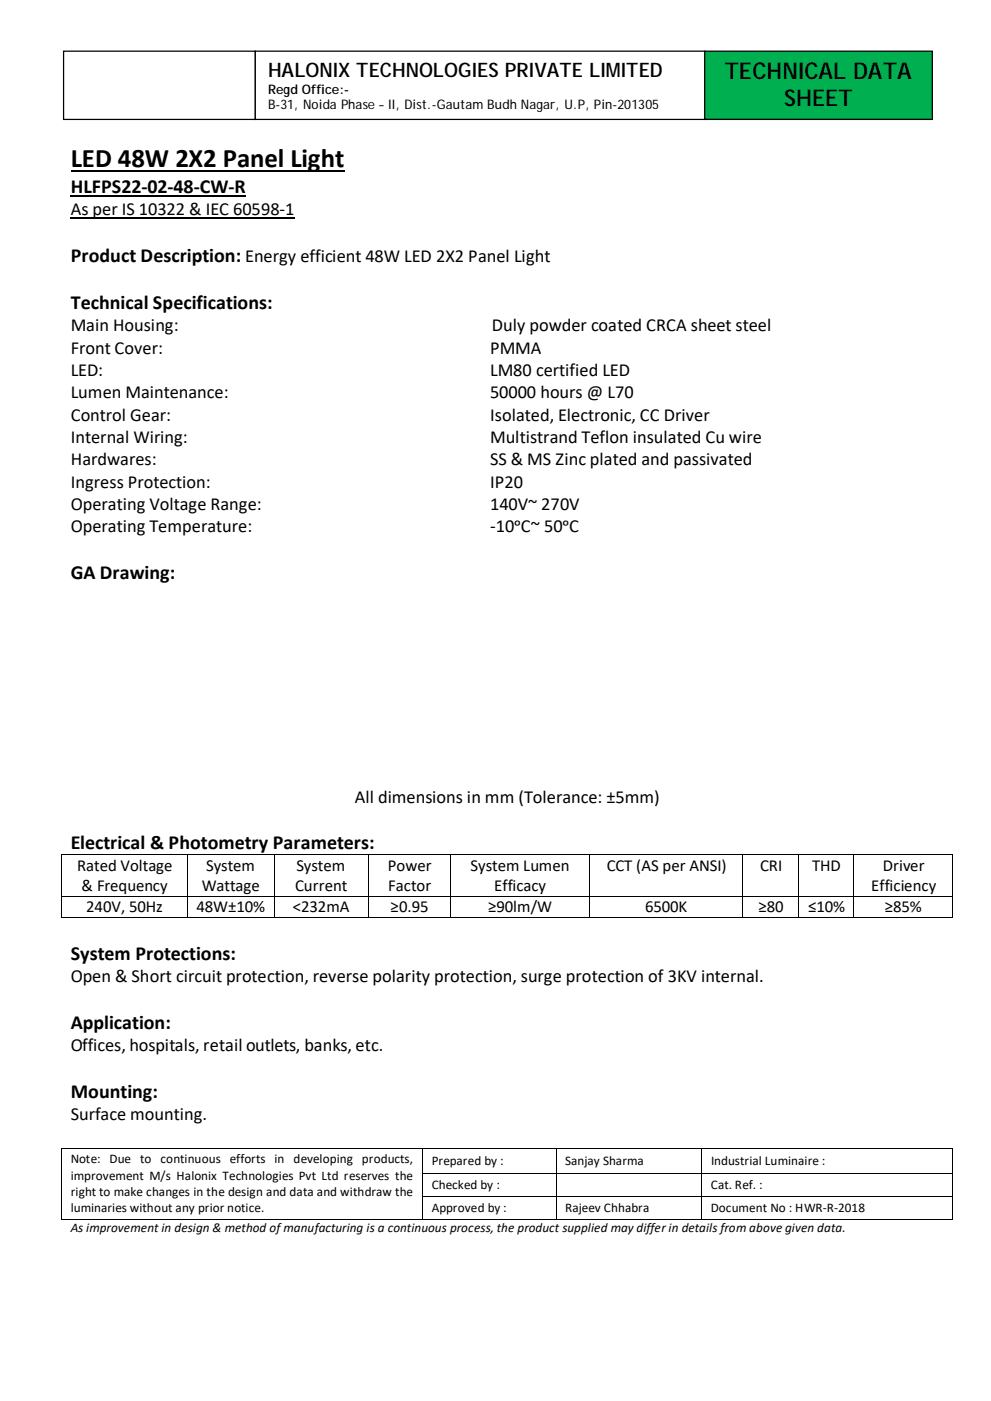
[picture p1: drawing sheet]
<svg xmlns="http://www.w3.org/2000/svg" width="210mm" height="297mm" viewBox="0 0 210 297" stroke-linecap="round" stroke-linejoin="round" font-family="sans-serif">
<defs><g id="words">
<text font-size="5.7" x="15" y="35.3">LED 48W 2X2 Panel Light</text>
<g font-size="4.9">
<text x="153.7" y="16.7">TECHNICAL DATA</text>
<text x="166.2" y="22.4">SHEET</text>
</g>
<g font-size="4.2">
<text x="56.8" y="16.3">HALONIX TECHNOLOGIES PRIVATE LIMITED</text>
<text x="15" y="40.9">HLFPS22-02-48-CW-R</text>
<text x="15" y="55.5">Product Description: Energy efficient 48W LED 2X2 Panel Light</text>
<text x="15" y="65.4">Technical Specifications:</text>
<text x="15" y="122.7">GA Drawing:</text>
<text x="15" y="180">Electrical &amp; Photometry Parameters:</text>
<text x="15" y="203.4">System Protections:</text>
<text x="15" y="218">Application:</text>
<text x="15" y="232.7">Mounting:</text>
</g>
<g font-size="3.9">
<text x="15" y="45.6">As per IS 10322 &amp; IEC 60598-1</text>
<text x="15" y="70.2">Main Housing:</text>
<text x="104.3" y="70.2">Duly powder coated CRCA sheet steel</text>
<text x="15" y="74.9">Front Cover:</text>
<text x="103.9" y="74.9">PMMA</text>
<text x="15" y="79.7">LED:</text>
<text x="103.9" y="79.7">LM80 certified LED</text>
<text x="15" y="84.4">Lumen Maintenance:</text>
<text x="15" y="89.1">Control Gear:</text>
<text x="103.9" y="84.4">50000 hours @ L70</text>
<text x="103.9" y="89.1">Isolated, Electronic, CC Driver</text>
<text x="15" y="93.9">Internal Wiring:</text>
<text x="103.9" y="93.9">Multistrand Teflon insulated Cu wire</text>
<text x="15" y="98.6">Hardwares:</text>
<text x="103.9" y="98.6">SS &amp; MS Zinc plated and passivated</text>
<text x="15" y="103.4">Ingress Protection:</text>
<text x="103.9" y="103.4">IP20</text>
<text x="15" y="108.1">Operating Voltage Range:</text>
<text x="15" y="112.8">Operating Temperature:</text>
<text x="103.9" y="108.1">140V~ 270V</text>
<text x="103.9" y="112.8">-10ᵒC~ 50ᵒC</text>
<text x="75.2" y="170.1">All dimensions in mm (Tolerance: ±5mm)</text>
<text x="15" y="208.1">Open &amp; Short circuit protection, reverse polarity protection, surge protection of 3KV internal.</text>
<text x="15" y="222.8">Offices, hospitals, retail outlets, banks, etc.</text>
<text x="15" y="237.4">Surface mounting.</text>
</g>
<g font-size="3.6">
<text x="16.3" y="184.6">Rated Voltage</text>
<text x="43.7" y="184.6">System</text>
<text x="62.8" y="184.6">System</text>
<text x="82.2" y="184.6">Power</text>
<text x="99.7" y="184.6">System Lumen</text>
<text x="128.6" y="184.6">CCT (AS per ANSI)</text>
<text x="161.1" y="184.6">CRI</text>
<text x="172.1" y="184.6">THD</text>
<text x="187.1" y="184.6">Driver</text>
<text x="17.3" y="188.9">&amp; Frequency</text>
<text x="42.8" y="188.9">Wattage</text>
<text x="62.6" y="188.9">Current</text>
<text x="82.3" y="188.9">Factor</text>
<text x="104.7" y="188.9">Efficacy</text>
<text x="184.7" y="188.9">Efficiency</text>
<text x="18.3" y="193.4">240V, 50Hz</text>
<text x="41.7" y="193.4">48W±10%</text>
<text x="62.1" y="193.4">&lt;232mA</text>
<text x="82.8" y="193.4">≥0.95</text>
<text x="103.5" y="193.4">≥90lm/W</text>
<text x="136.7" y="193.4">6500K</text>
<text x="160.8" y="193.4">≥80</text>
<text x="171.3" y="193.4">≤10%</text>
<text x="187.5" y="193.4">≥85%</text>
</g>
<g font-size="2.8">
<text x="56.8" y="19.9">Regd Office:-</text>
<text x="56.8" y="23.2">B-31, Noida Phase – II, Dist.-Gautam Budh Nagar, U.P, Pin-201305</text>
<text x="15" y="246.5">Note: Due to continuous efforts in developing products,</text>
<text x="15" y="250">improvement M/s Halonix Technologies Pvt Ltd reserves the</text>
<text x="91.5" y="246.9">Prepared by :</text>
<text x="119.8" y="246.9">Sanjay Sharma</text>
<text x="150.7" y="246.9">Industrial Luminaire :</text>
<text x="15" y="253.5">right to make changes in the design and data and withdraw the</text>
<text x="15" y="256.9">luminaries without any prior notice.</text>
<text x="91.5" y="252.1">Checked by :</text>
<text x="91.5" y="256.9">Approved by :</text>
<text x="119.8" y="256.9">Rajeev Chhabra</text>
<text x="150.7" y="256.9">Document No : HWR-R-2018</text>
<text x="150.7" y="252.1">Cat. Ref. :</text>
<text x="15" y="261.1">As improvement in design &amp; method of manufacturing is a continuous process, the product supplied may differ in details from above given data.</text>
</g>
</g></defs>
<path d="M15 36.2h58" fill="none" stroke="#000" stroke-width=".34"/>
<path d="M15 41.5h37.2M15 46.2h47.5" fill="none" stroke="#000" stroke-width=".25"/>
<g fill="#000">
<path d="M13 181.1h.1v.2h-.1zM13 189.9h.1v.2h-.1zM13 194.4h.1v.2h-.1zM39.6 181.1h.2v.2h-.2zM39.6 189.9h.2v.2h-.2zM39.6 194.4h.2v.2h-.2zM58 181.1h.2v.2h-.2zM58 189.9h.2v.2h-.2zM58 194.4h.2v.2h-.2zM78 181.1h.1v.2h-.1zM78 189.9h.1v.2h-.1zM78 194.4h.1v.2h-.1z"/>
<path d="M95.4 181.1h.2v.2h-.2zM95.4 189.9h.2v.2h-.2zM95.4 194.4h.2v.2h-.2zM124.9 181.1h.2v.2h-.2zM124.9 189.9h.2v.2h-.2zM124.9 194.4h.2v.2h-.2zM157.4 181.1h.2v.2h-.2zM157.4 189.9h.2v.2h-.2zM157.4 194.4h.2v.2h-.2zM169.2 181.1h.2v.2h-.2zM169.2 189.9h.2v.2h-.2zM169.2 194.4h.2v.2h-.2z"/>
<path d="M180.9 181.1h.2v.2h-.2zM180.9 189.9h.2v.2h-.2zM180.9 194.4h.2v.2h-.2zM201.8 181.1h.2v.2h-.2zM201.8 189.9h.2v.2h-.2zM201.8 194.4h.2v.2h-.2zM13 243.2h.1v.2h-.1zM13 248.6h.1v.2h-.1zM13 253.5h.1v.2h-.1zM13 258.3h.1v.2h-.1zM89.5 243.2h.2v.2h-.2zM89.5 248.6h.2v.2h-.2z"/>
<path d="M89.5 253.5h.2v.2h-.2zM89.5 258.3h.2v.2h-.2zM117.8 243.2h.1v.2h-.1zM117.8 248.6h.1v.2h-.1zM117.8 253.5h.1v.2h-.1zM117.8 258.3h.1v.2h-.1zM148.7 243.2h.1v.2h-.1zM148.7 248.6h.1v.2h-.1zM148.7 253.5h.1v.2h-.1zM148.7 258.3h.1v.2h-.1zM201.8 243.2h.2v.2h-.2zM201.8 248.6h.2v.2h-.2z"/>
<path d="M201.8 253.5h.2v.2h-.2zM201.8 258.3h.2v.2h-.2z"/>
</g>
<g fill="none" stroke="#000" stroke-width=".21">
<path d="M13 181.3v8.6M13 190.1v4.3M13.1 181.2h26.5M13.1 190h26.5M13.1 194.5h26.5M39.7 181.3v8.6M39.7 190.1v4.3M39.8 181.2h18.2M39.8 190h18.2M39.8 194.5h18.2M58.1 181.3v8.6M58.1 190.1v4.3"/>
<path d="M58.2 181.2h19.8M58.2 190h19.8M58.2 194.5h19.8M78.1 181.3v8.6M78.1 190.1v4.3M78.1 181.2h17.3M78.1 190h17.3M78.1 194.5h17.3M95.5 181.3v8.6M95.5 190.1v4.3M95.6 181.2h29.3M95.6 190h29.3"/>
<path d="M95.6 194.5h29.3M125 181.3v8.6M125 190.1v4.3M125.1 181.2h32.3M125.1 190h32.3M125.1 194.5h32.3M157.5 181.3v8.6M157.5 190.1v4.3M157.6 181.2h11.6M157.6 190h11.6M157.6 194.5h11.6M169.3 181.3v8.6"/>
<path d="M169.3 190.1v4.3M169.4 181.2h11.5M169.4 190h11.5M169.4 194.5h11.5M181 181.3v8.6M181 190.1v4.3M181.1 181.2h20.7M181.1 190h20.7M181.1 194.5h20.7M201.9 181.3v8.6M201.9 190.1v4.3M13 243.4v5.2"/>
<path d="M13 248.8v4.7M13 253.7v4.6M13.1 243.3h76.4M13.1 258.4h76.4M89.6 243.4v5.2M89.6 248.8v4.7M89.6 253.7v4.6M89.7 243.3h28.1M89.7 248.7h28.1M89.7 253.6h28.1M89.7 258.4h28.1M117.9 243.4v5.2"/>
<path d="M117.9 248.8v4.7M117.9 253.7v4.6M117.9 243.3h30.8M117.9 248.7h30.8M117.9 253.6h30.8M117.9 258.4h30.8M148.8 243.4v5.2M148.8 248.8v4.7M148.8 253.7v4.6M148.8 243.3h53M148.8 248.7h53M148.8 253.6h53"/>
<path d="M148.8 258.4h53M201.9 243.4v5.2M201.9 248.8v4.7M201.9 253.7v4.6"/>
</g>
<path d="M149.4 10.8h48.2v14.5h-48.2z" fill-rule="evenodd" fill="#00b050" stroke="#000" stroke-width=".26"/>
<g fill="#fff" stroke="#000" stroke-width=".26">
<path d="M13.5 10.8h40.6v14.5h-40.6z" fill-rule="evenodd"/>
<path d="M54.1 10.8h95.3v14.5h-95.3z" fill-rule="evenodd"/>
</g>
<use href="#words"/>
</svg>
